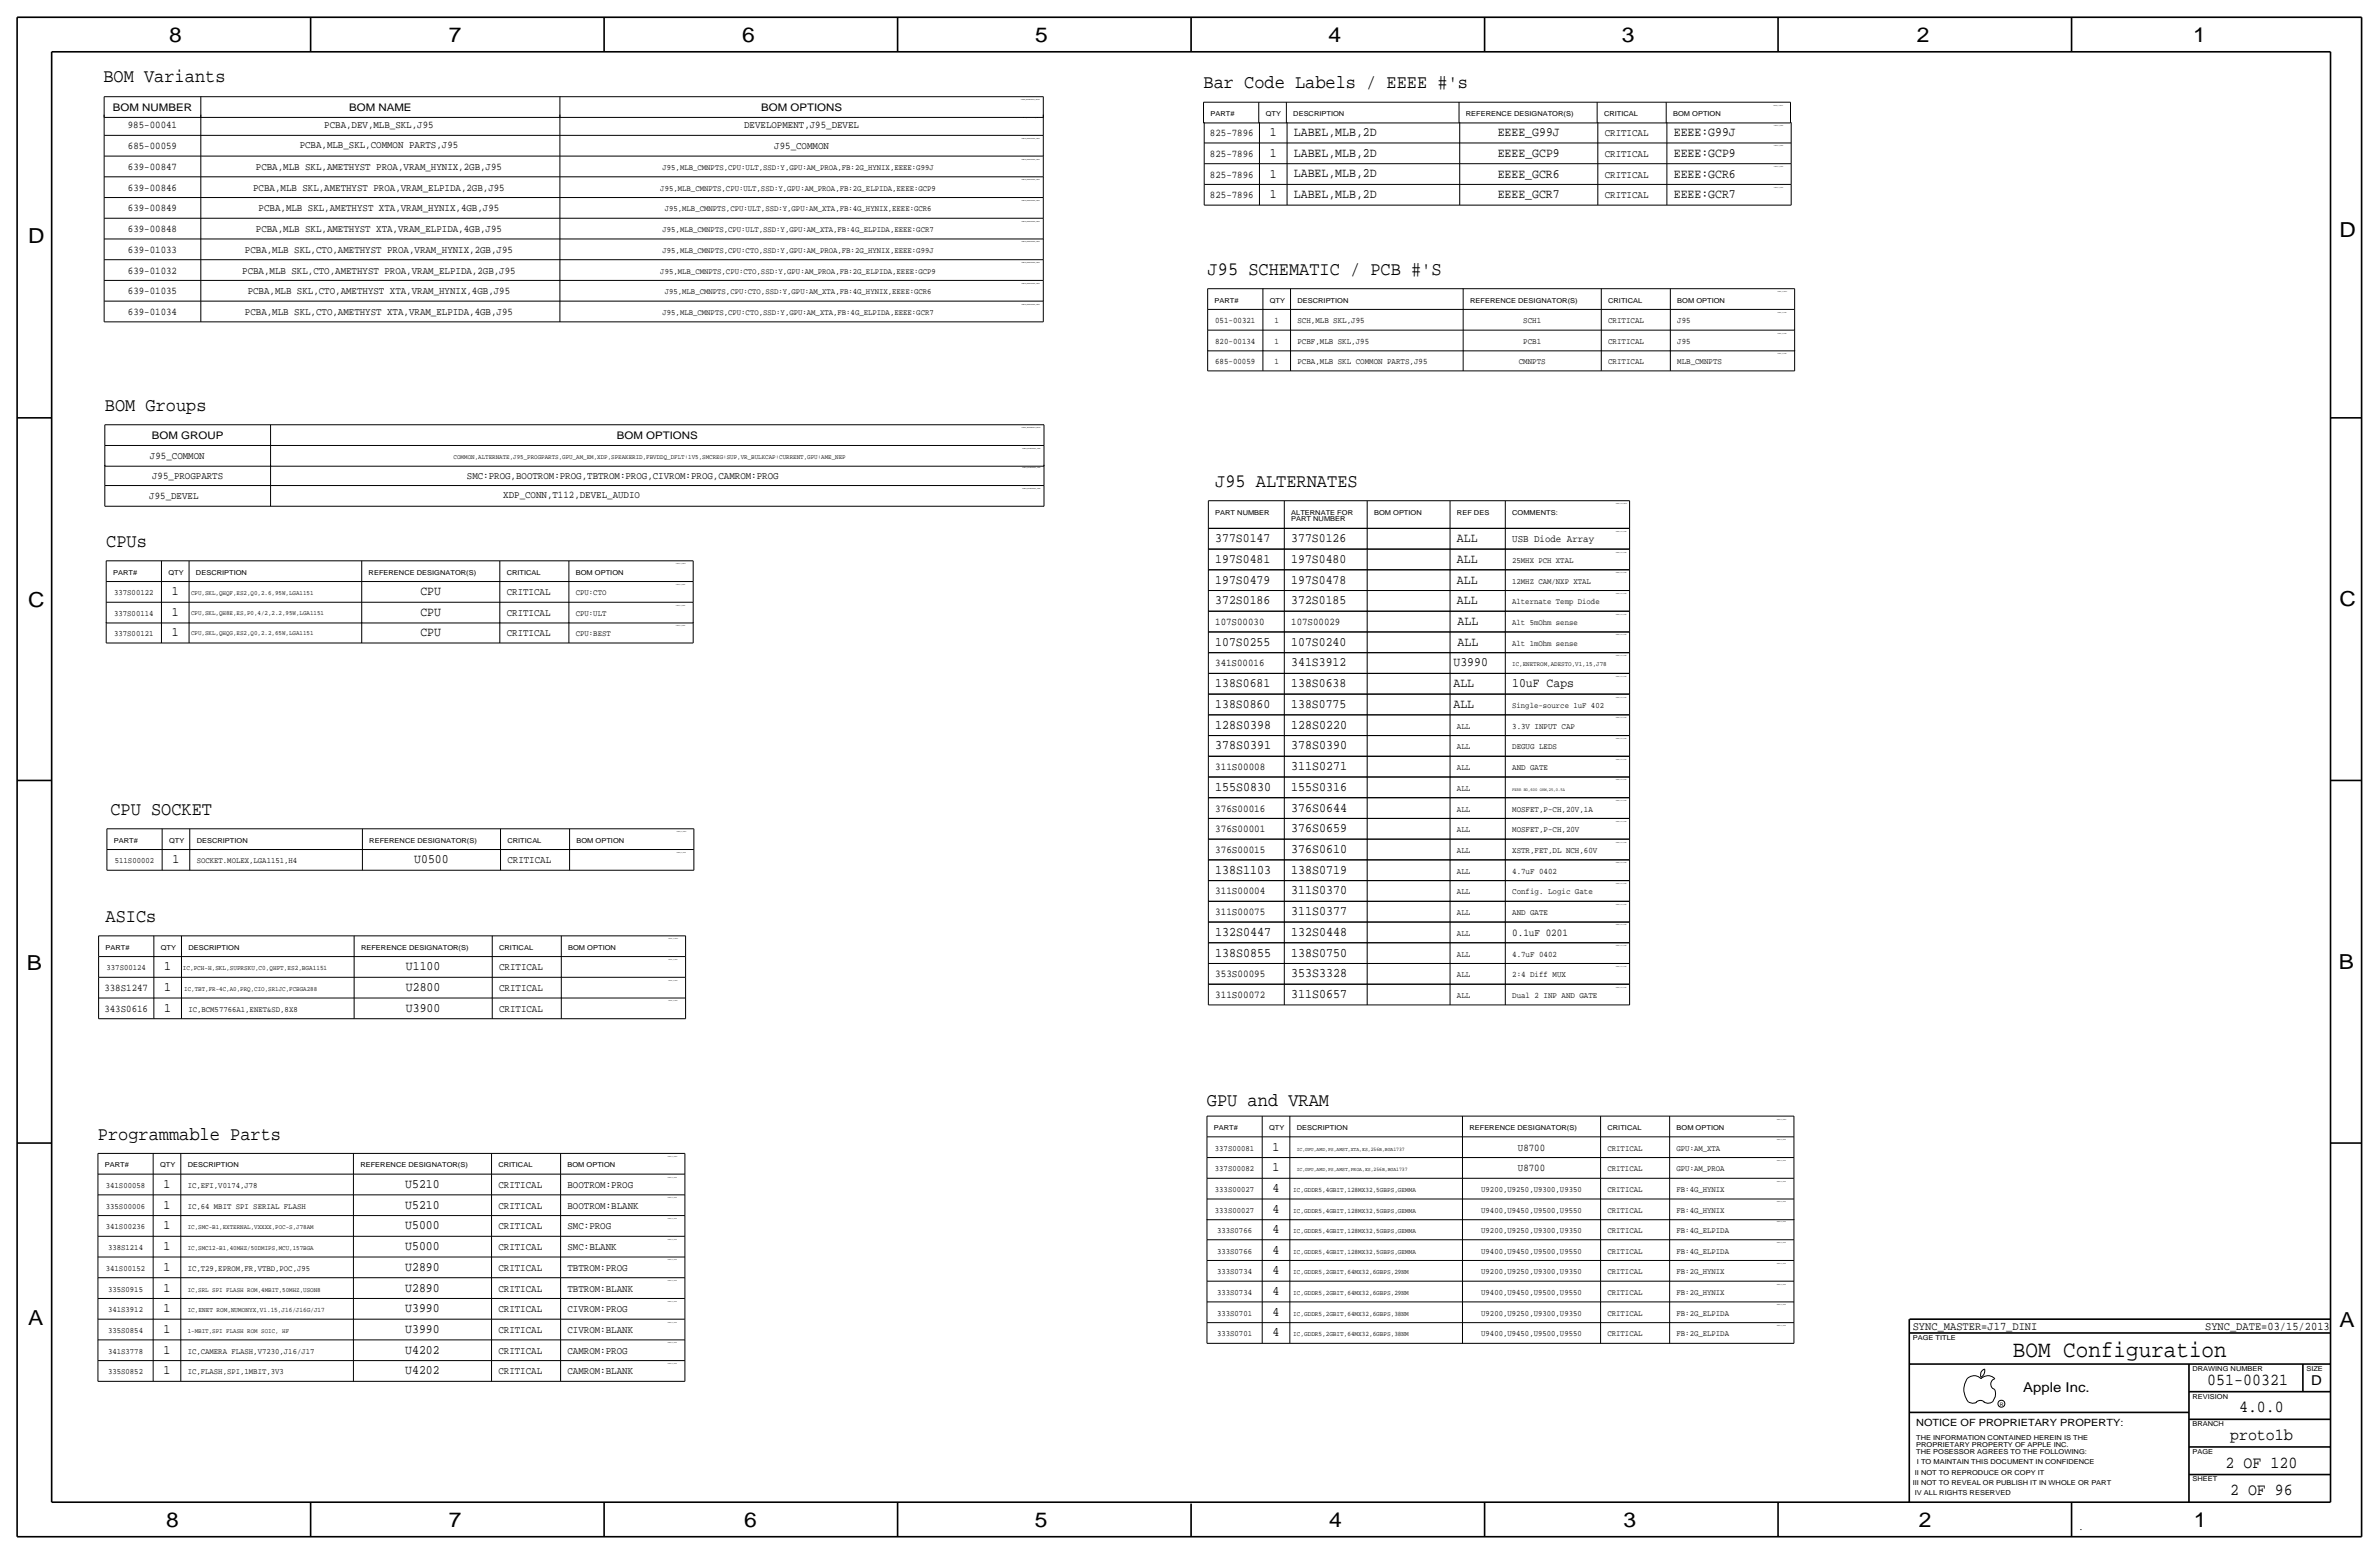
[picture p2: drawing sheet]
<svg xmlns="http://www.w3.org/2000/svg" width="875mm" height="572mm" viewBox="0 0 875 572" stroke-linecap="round" stroke-linejoin="round" font-family="sans-serif">
<defs><g id="words">
<text font-size="8.6" x="740.4" y="499.1">BOM Configuration</text>
<g font-size="7.6">
<text x="62.2" y="15.5">8</text>
<text x="165" y="15.5">7</text>
<text x="273" y="15.5">6</text>
<text x="380.7" y="15.5">5</text>
<text x="488.6" y="15.5">4</text>
<text x="596.6" y="15.5">3</text>
<text x="705.1" y="15.5">2</text>
<text x="806.7" y="15.5">1</text>
<text x="10.4" y="89.4">D</text>
<text x="860.5" y="87.1">D</text>
<text x="10.4" y="223.3">C</text>
<text x="860.5" y="222.8">C</text>
<text x="9.8" y="356.6">B</text>
<text x="860.2" y="356.4">B</text>
<text x="10.4" y="487.4">A</text>
<text x="860.5" y="488.2">A</text>
<text x="61.2" y="561.6">8</text>
<text x="165" y="561.6">7</text>
<text x="273.8" y="561.6">6</text>
<text x="380.7" y="561.6">5</text>
<text x="488.9" y="561.6">4</text>
<text x="597.1" y="561.6">3</text>
<text x="705.8" y="561.6">2</text>
<text x="806.9" y="561.6">1</text>
</g>
<g font-size="7">
<text x="38.1" y="30.2">BOM Variants</text>
<text x="442.7" y="32.5">Bar Code Labels / EEEE #'s</text>
<text x="444.2" y="101.1">J95 SCHEMATIC / PCB #'S</text>
<text x="38.6" y="151.1">BOM Groups</text>
<text x="447" y="179.1">J95 ALTERNATES</text>
<text x="39.1" y="201.2">CPUs</text>
<text x="40.6" y="299.7">CPU SOCKET</text>
<text x="38.8" y="339.1">ASICs</text>
<text x="443.9" y="406.7">GPU and VRAM</text>
<text x="36" y="419.1">Programmable Parts</text>
</g>
<g font-size="6.2">
<text x="811.9" y="509.3">051-00321</text>
<text x="823.6" y="519.4">4.0.0</text>
<text x="820.3" y="529.6">proto1b</text>
<text x="818.6" y="539.7">2 OF 120</text>
<text x="820.3" y="549.9">2 OF 96</text>
</g>
<g font-size="5">
<text x="850.1" y="509.3">D</text>
<text x="744.2" y="511.8">Apple Inc.</text>
</g>
<g font-size="4.8">
<text x="447" y="268">128S0398</text>
<text x="474.9" y="268">128S0220</text>
<text x="447" y="275.6">378S0391</text>
<text x="474.9" y="275.6">378S0390</text>
<text x="474.9" y="283.2">311S0271</text>
<text x="447" y="290.8">155S0830</text>
<text x="474.9" y="290.8">155S0316</text>
<text x="474.9" y="298.5">376S0644</text>
<text x="474.9" y="306.1">376S0659</text>
<text x="474.9" y="313.7">376S0610</text>
<text x="447" y="321.3">138S1103</text>
<text x="474.9" y="321.3">138S0719</text>
<text x="474.9" y="328.9">311S0370</text>
<text x="474.9" y="336.6">311S0377</text>
<text x="447" y="344.2">132S0447</text>
<text x="474.9" y="344.2">132S0448</text>
<text x="447" y="351.8">138S0855</text>
<text x="474.9" y="351.8">138S0750</text>
<text x="474.9" y="359.4">353S3328</text>
<text x="474.9" y="367">311S0657</text>
</g>
<g font-size="4.7">
<text x="467.1" y="50">1</text>
<text x="475.9" y="50">LABEL,MLB,2D</text>
<text x="550.9" y="50">EEEE_G99J</text>
<text x="615.6" y="50">EEEE:G99J</text>
<text x="467.1" y="57.7">1</text>
<text x="475.9" y="57.7">LABEL,MLB,2D</text>
<text x="550.9" y="57.7">EEEE_GCP9</text>
<text x="615.6" y="57.7">EEEE:GCP9</text>
<text x="467.1" y="65.3">1</text>
<text x="475.9" y="65.3">LABEL,MLB,2D</text>
<text x="550.9" y="65.3">EEEE_GCR6</text>
<text x="615.6" y="65.3">EEEE:GCR6</text>
<text x="467.1" y="72.9">1</text>
<text x="475.9" y="72.9">LABEL,MLB,2D</text>
<text x="550.9" y="72.9">EEEE_GCR7</text>
<text x="615.6" y="72.9">EEEE:GCR7</text>
<text x="447" y="199.4">377S0147</text>
<text x="474.9" y="199.4">377S0126</text>
<text x="535.9" y="199.4">ALL</text>
<text x="447" y="207">197S0481</text>
<text x="474.9" y="207">197S0480</text>
<text x="535.9" y="207">ALL</text>
<text x="447" y="214.6">197S0479</text>
<text x="474.9" y="214.6">197S0478</text>
<text x="535.9" y="214.6">ALL</text>
<text x="63.2" y="218.9">1</text>
<text x="154.6" y="218.9">CPU</text>
<text x="63.2" y="226.6">1</text>
<text x="154.6" y="226.6">CPU</text>
<text x="447" y="222.3">372S0186</text>
<text x="474.9" y="222.3">372S0185</text>
<text x="535.9" y="222.3">ALL</text>
<text x="63.2" y="233.9">1</text>
<text x="154.6" y="233.9">CPU</text>
<text x="536.1" y="229.9">ALL</text>
<text x="447" y="237.5">107S0255</text>
<text x="474.9" y="237.5">107S0240</text>
<text x="536.1" y="237.5">ALL</text>
<text x="474.9" y="245.1">341S3912</text>
<text x="534.6" y="245.1">U3990</text>
<text x="447" y="252.7">138S0681</text>
<text x="474.9" y="252.7">138S0638</text>
<text x="534.6" y="252.7">ALL</text>
<text x="556.2" y="252.7">10uF Caps</text>
<text x="447" y="260.4">138S0860</text>
<text x="474.9" y="260.4">138S0775</text>
<text x="534.6" y="260.4">ALL</text>
<text x="63.5" y="317.5">1</text>
<text x="152.4" y="317.5">U0500</text>
<text x="60.4" y="356.9">1</text>
<text x="149.3" y="356.9">U1100</text>
<text x="60.4" y="364.5">1</text>
<text x="149.3" y="364.5">U2800</text>
<text x="60.4" y="372.1">1</text>
<text x="149.3" y="372.1">U3900</text>
<text x="468.1" y="423.2">1</text>
<text x="468.1" y="430.8">1</text>
<text x="60.1" y="436.9">1</text>
<text x="149.1" y="436.9">U5210</text>
<text x="468.1" y="438.4">4</text>
<text x="60.1" y="444.5">1</text>
<text x="149.1" y="444.5">U5210</text>
<text x="468.1" y="446">4</text>
<text x="60.1" y="452.1">1</text>
<text x="149.1" y="452.1">U5000</text>
<text x="468.1" y="453.4">4</text>
<text x="60.2" y="459.7">1</text>
<text x="149.1" y="459.7">U5000</text>
<text x="468.1" y="461">4</text>
<text x="60.1" y="467.4">1</text>
<text x="149.1" y="467.4">U2890</text>
<text x="468.1" y="468.6">4</text>
<text x="60.2" y="475">1</text>
<text x="149.1" y="475">U2890</text>
<text x="468.1" y="476.2">4</text>
<text x="60.1" y="482.6">1</text>
<text x="149.1" y="482.6">U3990</text>
<text x="468.1" y="483.9">4</text>
<text x="60.1" y="490.2">1</text>
<text x="149.1" y="490.2">U3990</text>
<text x="468.1" y="491.5">4</text>
<text x="60.1" y="497.8">1</text>
<text x="149.1" y="497.8">U4202</text>
<text x="60.1" y="505.5">1</text>
<text x="149.1" y="505.5">U4202</text>
</g>
<g font-size="4.3">
<text x="703.5" y="488.9">SYNC_MASTER=J17_DINI</text>
<text x="811.1" y="488.9">SYNC_DATE=03/15/2013</text>
</g>
<g font-size="3.8">
<text x="41.5" y="40.6">BOM NUMBER</text>
<text x="128.4" y="40.6">BOM NAME</text>
<text x="279.9" y="40.6">BOM OPTIONS</text>
<text x="47" y="47.2">985-00041</text>
<text x="119.3" y="47">PCBA,DEV,MLB_SKL,J95</text>
<text x="273.7" y="47.2">DEVELOPMENT,J95_DEVEL</text>
<text x="445" y="50">825-7896</text>
<text x="590.2" y="50">CRITICAL</text>
<text x="47" y="54.9">685-00059</text>
<text x="110.2" y="54.6">PCBA,MLB_SKL,COMMON PARTS,J95</text>
<text x="284.8" y="54.9">J95_COMMON</text>
<text x="445" y="57.7">825-7896</text>
<text x="590.2" y="57.7">CRITICAL</text>
<text x="47" y="62.5">639-00847</text>
<text x="94.1" y="62.5">PCBA,MLB SKL,AMETHYST PROA,VRAM_HYNIX,2GB,J95</text>
<text x="445" y="65.3">825-7896</text>
<text x="590.2" y="65.3">CRITICAL</text>
<text x="47" y="70.1">639-00846</text>
<text x="93.1" y="70.1">PCBA,MLB SKL,AMETHYST PROA,VRAM_ELPIDA,2GB,J95</text>
<text x="47" y="77.7">639-00849</text>
<text x="95.1" y="77.7">PCBA,MLB SKL,AMETHYST XTA,VRAM_HYNIX,4GB,J95</text>
<text x="445" y="72.9">825-7896</text>
<text x="590.2" y="72.9">CRITICAL</text>
<text x="47" y="85.3">639-00848</text>
<text x="94.1" y="85.3">PCBA,MLB SKL,AMETHYST XTA,VRAM_ELPIDA,4GB,J95</text>
<text x="47" y="93">639-01033</text>
<text x="90.1" y="93">PCBA,MLB SKL,CTO,AMETHYST PROA,VRAM_HYNIX,2GB,J95</text>
<text x="47" y="100.6">639-01032</text>
<text x="89.1" y="100.6">PCBA,MLB SKL,CTO,AMETHYST PROA,VRAM_ELPIDA,2GB,J95</text>
<text x="47" y="108.2">639-01035</text>
<text x="91.1" y="108.2">PCBA,MLB SKL,CTO,AMETHYST XTA,VRAM_HYNIX,4GB,J95</text>
<text x="47" y="115.8">639-01034</text>
<text x="90.1" y="115.8">PCBA,MLB SKL,CTO,AMETHYST XTA,VRAM_ELPIDA,4GB,J95</text>
<text x="55.9" y="161.3">BOM GROUP</text>
<text x="226.9" y="161.3">BOM OPTIONS</text>
<text x="55.2" y="168.9">J95_COMMON</text>
<text x="56" y="176">J95_PROGPARTS</text>
<text x="171.7" y="176">SMC:PROG,BOOTROM:PROG,TBTROM:PROG,CIVROM:PROG,CAMROM:PROG</text>
<text x="54.9" y="183.6">J95_DEVEL</text>
<text x="185.1" y="183.1">XDP_CONN,T112,DEVEL_AUDIO</text>
<text x="556.2" y="199.4">USB Diode Array</text>
<text x="186.4" y="218.9">CRITICAL</text>
<text x="186.4" y="226.6">CRITICAL</text>
<text x="186.4" y="233.9">CRITICAL</text>
<text x="447" y="229.9">107S00030</text>
<text x="474.9" y="229.9">107S00029</text>
<text x="447" y="245.1">341S00016</text>
<text x="447" y="283.2">311S00008</text>
<text x="447" y="298.5">376S00016</text>
<text x="447" y="306.1">376S00001</text>
<text x="186.6" y="317.5">CRITICAL</text>
<text x="447" y="313.7">376S00015</text>
<text x="447" y="328.9">311S00004</text>
<text x="447" y="336.6">311S00075</text>
<text x="556.2" y="344.2">0.1uF 0201</text>
<text x="183.6" y="356.9">CRITICAL</text>
<text x="447" y="359.4">353S00095</text>
<text x="38.4" y="364.5">338S1247</text>
<text x="183.6" y="364.5">CRITICAL</text>
<text x="447" y="367">311S00072</text>
<text x="38.4" y="372.1">343S0616</text>
<text x="183.6" y="372.1">CRITICAL</text>
<text x="558.3" y="423.2">U8700</text>
<text x="558.3" y="430.8">U8700</text>
<text x="183.3" y="436.9">CRITICAL</text>
<text x="208.7" y="436.9">BOOTROM:PROG</text>
<text x="183.3" y="444.5">CRITICAL</text>
<text x="208.7" y="444.5">BOOTROM:BLANK</text>
<text x="183.3" y="452.1">CRITICAL</text>
<text x="208.7" y="452.1">SMC:PROG</text>
<text x="183.3" y="459.7">CRITICAL</text>
<text x="208.7" y="459.7">SMC:BLANK</text>
<text x="183.3" y="467.4">CRITICAL</text>
<text x="208.7" y="467.4">TBTROM:PROG</text>
<text x="183.3" y="475">CRITICAL</text>
<text x="208.7" y="475">TBTROM:BLANK</text>
<text x="183.3" y="482.6">CRITICAL</text>
<text x="208.7" y="482.6">CIVROM:PROG</text>
<text x="183.3" y="490.2">CRITICAL</text>
<text x="208.7" y="490.2">CIVROM:BLANK</text>
<text x="183.3" y="497.8">CRITICAL</text>
<text x="208.7" y="497.8">CAMROM:PROG</text>
<text x="183.3" y="505.5">CRITICAL</text>
<text x="208.7" y="505.5">CAMROM:BLANK</text>
</g>
<text font-size="3.7" x="704.8" y="524.5">NOTICE OF PROPRIETARY PROPERTY:</text>
<text font-size="3.5" x="764.5" y="562.6">.</text>
<g font-size="3.1">
<text x="446.9" y="118.9">051-00321</text>
<text x="468.8" y="118.9">1</text>
<text x="477.2" y="118.9">SCH,MLB SKL,J95</text>
<text x="560.3" y="118.9">SCH1</text>
<text x="591.5" y="118.9">CRITICAL</text>
<text x="616.9" y="118.9">J95</text>
<text x="446.9" y="126.5">820-00134</text>
<text x="468.8" y="126.5">1</text>
<text x="477.2" y="126.5">PCBF,MLB SKL,J95</text>
<text x="560.3" y="126.5">PCB1</text>
<text x="591.5" y="126.5">CRITICAL</text>
<text x="616.9" y="126.5">J95</text>
<text x="446.9" y="133.9">685-00059</text>
<text x="468.8" y="133.9">1</text>
<text x="477.2" y="133.9">PCBA,MLB SKL COMMON PARTS,J95</text>
<text x="558.6" y="133.9">CMNPTS</text>
<text x="591.5" y="133.9">CRITICAL</text>
<text x="616.9" y="133.9">MLB_CMNPTS</text>
<text x="535.9" y="268">ALL</text>
<text x="556.2" y="268">3.3V INPUT CAP</text>
<text x="535.9" y="275.6">ALL</text>
<text x="556.2" y="275.6">DEGUG LEDS</text>
<text x="535.9" y="283.2">ALL</text>
<text x="556.2" y="283.2">AND GATE</text>
<text x="535.9" y="290.8">ALL</text>
<text x="535.9" y="298.5">ALL</text>
<text x="556.2" y="298.5">MOSFET,P-CH,20V,1A</text>
<text x="535.9" y="306.1">ALL</text>
<text x="556.2" y="306.1">MOSFET,P-CH,20V</text>
<text x="535.9" y="313.7">ALL</text>
<text x="556.2" y="313.7">XSTR,FET,DL NCH,60V</text>
<text x="535.9" y="321.3">ALL</text>
<text x="556.2" y="321.3">4.7uF 0402</text>
<text x="535.9" y="328.9">ALL</text>
<text x="556.2" y="328.9">Config. Logic Gate</text>
<text x="535.9" y="336.6">ALL</text>
<text x="556.2" y="336.6">AND GATE</text>
<text x="535.9" y="344.2">ALL</text>
<text x="535.9" y="351.8">ALL</text>
<text x="556.2" y="351.8">4.7uF 0402</text>
<text x="535.9" y="359.4">ALL</text>
<text x="556.2" y="359.4">2:4 Diff MUX</text>
<text x="535.9" y="367">ALL</text>
<text x="556.2" y="367">Dual 2 INP AND GATE</text>
</g>
<g font-size="3">
<text x="243.7" y="62.5">J95,MLB_CMNPTS,CPU:ULT,SSD:Y,GPU:AM_PROA,FB:2G_HYNIX,EEEE:G99J</text>
<text x="242.9" y="70.1">J95,MLB_CMNPTS,CPU:ULT,SSD:Y,GPU:AM_PROA,FB:2G_ELPIDA,EEEE:GCP9</text>
<text x="244.5" y="77.7">J95,MLB_CMNPTS,CPU:ULT,SSD:Y,GPU:AM_XTA,FB:4G_HYNIX,EEEE:GCR6</text>
<text x="243.7" y="85.3">J95,MLB_CMNPTS,CPU:ULT,SSD:Y,GPU:AM_XTA,FB:4G_ELPIDA,EEEE:GCR7</text>
<text x="243.7" y="93">J95,MLB_CMNPTS,CPU:CTO,SSD:Y,GPU:AM_PROA,FB:2G_HYNIX,EEEE:G99J</text>
<text x="242.9" y="100.6">J95,MLB_CMNPTS,CPU:CTO,SSD:Y,GPU:AM_PROA,FB:2G_ELPIDA,EEEE:GCP9</text>
<text x="244.5" y="108.2">J95,MLB_CMNPTS,CPU:CTO,SSD:Y,GPU:AM_XTA,FB:4G_HYNIX,EEEE:GCR6</text>
<text x="243.7" y="115.8">J95,MLB_CMNPTS,CPU:CTO,SSD:Y,GPU:AM_XTA,FB:4G_ELPIDA,EEEE:GCR7</text>
<text x="556.2" y="207">25MHX PCH XTAL</text>
<text x="556.2" y="214.6">12MHZ CAM/NXP XTAL</text>
<text x="42" y="218.9">337S00122</text>
<text x="211.8" y="218.9">CPU:CTO</text>
<text x="42" y="226.6">337S00114</text>
<text x="211.8" y="226.6">CPU:ULT</text>
<text x="556.2" y="222.3">Alternate Temp Diode</text>
<text x="42" y="233.9">337S00121</text>
<text x="211.8" y="233.9">CPU:BEST</text>
<text x="556.2" y="229.9">Alt 5mOhm sense</text>
<text x="556.2" y="237.5">Alt 1mOhm sense</text>
<text x="556.2" y="260.4">Single-source 1uF 402</text>
<text x="42.2" y="317.5">511S00002</text>
<text x="72.3" y="317.5">SOCKET.MOLEX,LGA1151,H4</text>
<text x="39.2" y="356.9">337S00124</text>
<text x="69.3" y="372.1">IC,BCM57766A1,ENET&amp;SD,8X8</text>
<text x="446.9" y="423.2">337S00081</text>
<text x="591.3" y="423.2">CRITICAL</text>
<text x="616.7" y="423.2">GPU:AM_XTA</text>
<text x="446.9" y="430.8">337S00082</text>
<text x="591.3" y="430.8">CRITICAL</text>
<text x="616.7" y="430.8">GPU:AM_PROA</text>
<text x="38.9" y="436.9">341S00058</text>
<text x="69" y="436.9">IC,EFI,V0174,J78</text>
<text x="446.9" y="438.4">333S00027</text>
<text x="544.8" y="438.4">U9200,U9250,U9300,U9350</text>
<text x="591.3" y="438.4">CRITICAL</text>
<text x="616.7" y="438.4">FB:4G_HYNIX</text>
<text x="38.9" y="444.5">335S00006</text>
<text x="69" y="444.5">IC,64 MBIT SPI SERIAL FLASH</text>
<text x="446.9" y="446">333S00027</text>
<text x="544.8" y="446">U9400,U9450,U9500,U9550</text>
<text x="591.3" y="446">CRITICAL</text>
<text x="616.7" y="446">FB:4G_HYNIX</text>
<text x="38.9" y="452.1">341S00236</text>
<text x="447.7" y="453.4">333S0766</text>
<text x="544.8" y="453.4">U9200,U9250,U9300,U9350</text>
<text x="591.3" y="453.4">CRITICAL</text>
<text x="616.7" y="453.4">FB:4G_ELPIDA</text>
<text x="39.7" y="459.7">338S1214</text>
<text x="447.7" y="461">333S0766</text>
<text x="544.8" y="461">U9400,U9450,U9500,U9550</text>
<text x="591.3" y="461">CRITICAL</text>
<text x="616.7" y="461">FB:4G_ELPIDA</text>
<text x="38.9" y="467.4">341S00152</text>
<text x="69" y="467.4">IC,T29,EPROM,FR,VTBD,POC,J95</text>
<text x="447.7" y="468.6">333S0734</text>
<text x="544.8" y="468.6">U9200,U9250,U9300,U9350</text>
<text x="591.3" y="468.6">CRITICAL</text>
<text x="616.7" y="468.6">FB:2G_HYNIX</text>
<text x="39.7" y="475">335S0915</text>
<text x="447.7" y="476.2">333S0734</text>
<text x="544.8" y="476.2">U9400,U9450,U9500,U9550</text>
<text x="591.3" y="476.2">CRITICAL</text>
<text x="616.7" y="476.2">FB:2G_HYNIX</text>
<text x="39.7" y="482.6">341S3912</text>
<text x="447.7" y="483.9">333S0701</text>
<text x="544.8" y="483.9">U9200,U9250,U9300,U9350</text>
<text x="591.3" y="483.9">CRITICAL</text>
<text x="616.7" y="483.9">FB:2G_ELPIDA</text>
<text x="39.7" y="490.2">335S0854</text>
<text x="447.7" y="491.5">333S0701</text>
<text x="544.8" y="491.5">U9400,U9450,U9500,U9550</text>
<text x="591.3" y="491.5">CRITICAL</text>
<text x="616.7" y="491.5">FB:2G_ELPIDA</text>
<text x="39.7" y="497.8">341S3778</text>
<text x="69" y="497.8">IC,CAMERA FLASH,V7230,J16/J17</text>
<text x="39.7" y="505.5">335S0852</text>
<text x="69" y="505.5">IC,FLASH,SPI,1MBIT,3V3</text>
</g>
<g font-size="2.5">
<text x="445.2" y="42.7">PART#</text>
<text x="465.5" y="42.7">QTY</text>
<text x="475.7" y="42.7">DESCRIPTION</text>
<text x="539.2" y="42.7">REFERENCE DESIGNATOR(S)</text>
<text x="590" y="42.7">CRITICAL</text>
<text x="615.4" y="42.7">BOM OPTION</text>
<text x="446.7" y="111.3">PART#</text>
<text x="467.1" y="111.3">QTY</text>
<text x="477.2" y="111.3">DESCRIPTION</text>
<text x="540.7" y="111.3">REFERENCE DESIGNATOR(S)</text>
<text x="591.5" y="111.3">CRITICAL</text>
<text x="616.9" y="111.3">BOM OPTION</text>
<text x="447" y="189.2">PART NUMBER</text>
<text x="474.9" y="189.2">ALTERNATE FOR</text>
<text x="474.9" y="191.8">PART NUMBER</text>
<text x="505.4" y="189.2">BOM OPTION</text>
<text x="535.9" y="189.2">REF DES</text>
<text x="556.2" y="189.2">COMMENTS:</text>
<text x="41.6" y="211.3">PART#</text>
<text x="61.9" y="211.3">QTY</text>
<text x="72.1" y="211.3">DESCRIPTION</text>
<text x="135.6" y="211.3">REFERENCE DESIGNATOR(S)</text>
<text x="186.4" y="211.3">CRITICAL</text>
<text x="211.8" y="211.3">BOM OPTION</text>
<text x="41.9" y="309.9">PART#</text>
<text x="62.2" y="309.9">QTY</text>
<text x="72.3" y="309.9">DESCRIPTION</text>
<text x="135.8" y="309.9">REFERENCE DESIGNATOR(S)</text>
<text x="186.6" y="309.9">CRITICAL</text>
<text x="212" y="309.9">BOM OPTION</text>
<text x="38.8" y="349.2">PART#</text>
<text x="59.1" y="349.2">QTY</text>
<text x="69.3" y="349.2">DESCRIPTION</text>
<text x="132.8" y="349.2">REFERENCE DESIGNATOR(S)</text>
<text x="183.6" y="349.2">CRITICAL</text>
<text x="209" y="349.2">BOM OPTION</text>
<text x="67.3" y="356.6">IC,PCH-H,SKL,SUPRSKU,C0,QHPT,ES2,BGA1151</text>
<text x="446.5" y="415.5">PART#</text>
<text x="466.8" y="415.5">QTY</text>
<text x="477" y="415.5">DESCRIPTION</text>
<text x="540.5" y="415.5">REFERENCE DESIGNATOR(S)</text>
<text x="591.3" y="415.5">CRITICAL</text>
<text x="616.7" y="415.5">BOM OPTION</text>
<text x="38.6" y="429.3">PART#</text>
<text x="58.9" y="429.3">QTY</text>
<text x="69" y="429.3">DESCRIPTION</text>
<text x="132.5" y="429.3">REFERENCE DESIGNATOR(S)</text>
<text x="183.3" y="429.3">CRITICAL</text>
<text x="208.7" y="429.3">BOM OPTION</text>
<text x="475.7" y="438.4">IC,GDDR5,4GBIT,128MX32,5GBPS,GEMMA</text>
<text x="475.7" y="446">IC,GDDR5,4GBIT,128MX32,5GBPS,GEMMA</text>
<text x="475.7" y="453.4">IC,GDDR5,4GBIT,128MX32,5GBPS,GEMMA</text>
<text x="475.7" y="461">IC,GDDR5,4GBIT,128MX32,5GBPS,GEMMA</text>
<text x="475.7" y="468.6">IC,GDDR5,2GBIT,64MX32,6GBPS,29NM</text>
<text x="475.7" y="476.2">IC,GDDR5,2GBIT,64MX32,6GBPS,29NM</text>
<text x="69" y="482.6">IC,ENET ROM,NUMONYX,V1.15,J16/J16G/J17</text>
<text x="475.7" y="483.9">IC,GDDR5,2GBIT,64MX32,6GBPS,38NM</text>
<text x="475.7" y="491.5">IC,GDDR5,2GBIT,64MX32,6GBPS,38NM</text>
<text x="703.5" y="492.8">PAGE TITLE</text>
<text x="806.4" y="504.2">DRAWING NUMBER</text>
<text x="848.3" y="504.2">SIZE</text>
<text x="806.4" y="514.4">REVISION</text>
<text x="806.4" y="524.5">BRANCH</text>
<text x="704.8" y="532.1">PROPRIETARY PROPERTY OF APPLE INC.</text>
<text x="704.8" y="529.6">THE INFORMATION CONTAINED HEREIN IS THE</text>
<text x="704.8" y="534.7">THE POSESSOR AGREES TO THE FOLLOWING:</text>
<text x="705.1" y="538.5">I TO MAINTAIN THIS DOCUMENT IN CONFIDENCE</text>
<text x="806.4" y="534.7">PAGE</text>
<text x="704.3" y="542.3">II NOT TO REPRODUCE OR COPY IT</text>
<text x="806.4" y="544.8">SHEET</text>
<text x="703.5" y="546.1">III NOT TO REVEAL OR PUBLISH IT IN WHOLE OR PART</text>
<text x="704.3" y="549.9">IV ALL RIGHTS RESERVED</text>
</g>
<g font-size="2.4">
<text x="166.9" y="168.7">COMMON,ALTERNATE,J95_PROGPARTS,GPU_AM_EM,XDP,SPEAKERID,FBVDDQ_DFLT:1V5,SMCREG:SUP,VR_BULKCAP:CURRENT,GPU:AME_NEP</text>
<text x="70.3" y="218.7">CPU,SKL,QHQF,ES2,Q0,2.6,95W,LGA1151</text>
<text x="70.3" y="226.3">CPU,SKL,QH8E,ES,P0,4/2,2.2,95W,LGA1151</text>
<text x="70.3" y="233.7">CPU,SKL,QHQG,ES2,Q0,2.2,65W,LGA1151</text>
<text x="556.2" y="245.1">IC,ENETROM,ADESTO,V1,15,J78</text>
<text x="67.8" y="364.5">IC,TBT,FR-4C,A0,PRQ,CIO,SR1JC,FCBGA288</text>
<text x="69" y="452.1">IC,SMC-B1,EXTERNAL,VXXXX,POC-S,J78AM</text>
<text x="69" y="459.7">IC,SMC12-B1,40MHZ/50DMIPS,MCU,157BGA</text>
<text x="69" y="475">IC,SRL SPI FLASH ROM,4MBIT,50MHZ,USON8</text>
<text x="69" y="490.2">1-MBIT,SPI FLASH ROM SOIC, HF</text>
</g>
<g font-size="2">
<text x="477" y="423.2">IC,GPU,AMD,PS,AMST,XTA,ES,256B,BGA1737</text>
<text x="477" y="430.8">IC,GPU,AMD,PS,AMST,PROA,ES,256B,BGA1737</text>
</g>
<text font-size="1.8" x="735.5" y="516.9">R</text>
<text font-size="1.6" x="556.2" y="290.8">FERR BD,600 OHM,25,0.5A</text>
<g font-size=".5">
<text x="375.5" y="36.8">TABLE_BOMGROUP_HEAD</text>
<text x="375.7" y="43.4">TABLE_BOMGROUP_ITEM</text>
<text x="375.7" y="51.1">TABLE_BOMGROUP_ITEM</text>
<text x="375.7" y="58.7">TABLE_BOMGROUP_ITEM</text>
<text x="375.7" y="66.3">TABLE_BOMGROUP_ITEM</text>
<text x="375.7" y="73.9">TABLE_BOMGROUP_ITEM</text>
<text x="375.7" y="81.5">TABLE_BOMGROUP_ITEM</text>
<text x="375.7" y="89.2">TABLE_BOMGROUP_ITEM</text>
<text x="375.7" y="96.8">TABLE_BOMGROUP_ITEM</text>
<text x="375.7" y="104.4">TABLE_BOMGROUP_ITEM</text>
<text x="375.7" y="112">TABLE_BOMGROUP_ITEM</text>
<text x="375.8" y="157.5">TABLE_BOMGROUP_HEAD</text>
<text x="376" y="165.1">TABLE_BOMGROUP_ITEM</text>
<text x="376" y="172.2">TABLE_BOMGROUP_ITEM</text>
<text x="376" y="179.8">TABLE_BOMGROUP_ITEM</text>
</g>
<g font-size=".4">
<text x="652.2" y="38.9">TABLE_5_HEAD</text>
<text x="652.5" y="46.2">TABLE_5_ITEM</text>
<text x="652.5" y="53.8">TABLE_5_ITEM</text>
<text x="652.5" y="61.5">TABLE_5_ITEM</text>
<text x="652.5" y="69.1">TABLE_5_ITEM</text>
<text x="653.7" y="107.4">TABLE_5_HEAD</text>
<text x="653.7" y="115.1">TABLE_5_ITEM</text>
<text x="653.7" y="122.7">TABLE_5_ITEM</text>
<text x="653.7" y="130">TABLE_5_ITEM</text>
<text x="594.3" y="185.4">TABLE_ALT_HEAD</text>
<text x="594.3" y="195.6">TABLE_ALT_ITEM</text>
<text x="594.3" y="203.2">TABLE_ALT_ITEM</text>
<text x="248.6" y="207.5">TABLE_5_HEAD</text>
<text x="248.6" y="215.1">TABLE_5_ITEM</text>
<text x="594.3" y="210.8">TABLE_ALT_ITEM</text>
<text x="594.3" y="218.4">TABLE_ALT_ITEM</text>
<text x="248.6" y="222.8">TABLE_5_ITEM</text>
<text x="594.3" y="226.1">TABLE_ALT_ITEM</text>
<text x="248.6" y="230.1">TABLE_5_ITEM</text>
<text x="594.3" y="233.7">TABLE_ALT_ITEM</text>
<text x="594.3" y="241.3">TABLE_ALT_ITEM</text>
<text x="594.3" y="248.9">TABLE_ALT_ITEM</text>
<text x="594.3" y="256.5">TABLE_ALT_ITEM</text>
<text x="594.3" y="264.2">TABLE_ALT_ITEM</text>
<text x="594.3" y="271.8">TABLE_ALT_ITEM</text>
<text x="594.3" y="279.4">TABLE_ALT_ITEM</text>
<text x="594.3" y="287">TABLE_ALT_ITEM</text>
<text x="594.3" y="294.6">TABLE_ALT_ITEM</text>
<text x="594.3" y="302.3">TABLE_ALT_ITEM</text>
<text x="248.9" y="306.1">TABLE_5_HEAD</text>
<text x="594.3" y="309.9">TABLE_ALT_ITEM</text>
<text x="248.9" y="313.7">TABLE_5_ITEM</text>
<text x="594.3" y="317.5">TABLE_ALT_ITEM</text>
<text x="594.3" y="325.1">TABLE_ALT_ITEM</text>
<text x="594.3" y="332.7">TABLE_ALT_ITEM</text>
<text x="594.3" y="340.4">TABLE_ALT_ITEM</text>
<text x="245.8" y="345.4">TABLE_5_HEAD</text>
<text x="594.3" y="348">TABLE_ALT_ITEM</text>
<text x="245.8" y="353.1">TABLE_5_ITEM</text>
<text x="594.3" y="355.6">TABLE_ALT_ITEM</text>
<text x="245.8" y="360.7">TABLE_5_ITEM</text>
<text x="594.3" y="363.2">TABLE_ALT_ITEM</text>
<text x="245.8" y="368.3">TABLE_5_ITEM</text>
<text x="653.5" y="411.7">TABLE_5_HEAD</text>
<text x="653.5" y="419.4">TABLE_5_ITEM</text>
<text x="245.6" y="425.5">TABLE_5_HEAD</text>
<text x="653.5" y="427">TABLE_5_ITEM</text>
<text x="245.6" y="433.1">TABLE_5_ITEM</text>
<text x="653.5" y="434.6">TABLE_5_ITEM</text>
<text x="245.6" y="440.7">TABLE_5_ITEM</text>
<text x="653.5" y="442.2">TABLE_5_ITEM</text>
<text x="245.6" y="448.3">TABLE_5_ITEM</text>
<text x="653.5" y="449.6">TABLE_5_ITEM</text>
<text x="245.6" y="455.9">TABLE_5_ITEM</text>
<text x="653.5" y="457.2">TABLE_5_ITEM</text>
<text x="245.6" y="463.6">TABLE_5_ITEM</text>
<text x="653.5" y="464.8">TABLE_5_ITEM</text>
<text x="245.6" y="471.2">TABLE_5_ITEM</text>
<text x="653.5" y="472.4">TABLE_5_ITEM</text>
<text x="245.6" y="478.8">TABLE_5_ITEM</text>
<text x="653.5" y="480.1">TABLE_5_ITEM</text>
<text x="245.6" y="486.4">TABLE_5_ITEM</text>
<text x="653.5" y="487.7">TABLE_5_ITEM</text>
<text x="245.6" y="494">TABLE_5_ITEM</text>
<text x="245.6" y="501.6">TABLE_5_ITEM</text>
</g>
</g></defs>
<g fill="none" stroke="#000" stroke-width=".6" stroke-linecap="butt">
<path d="M6.3 6.4v558.7zM6.3 6.4h862.3zM19 19.1h838.2zM19 19.1v533.4zM114.2 6.4v12.7zM222.2 6.4v12.7zM330.1 6.4v12.7zM438.1 6.4v12.7zM546 6.4v12.7zM654 6.4v12.7zM761.9 6.4v12.7zM857.2 19.1v533.4z"/>
<path d="M868.6 6.4v558.7zM6.3 153.7h12.7zM857.2 153.7h11.4zM6.3 287h12.7zM857.2 287h11.4zM6.3 420.4h12.7zM857.2 420.4h11.4zM702.3 490.2h154.9zM702.3 485.1v5.1zM702.3 490.2v62.3zM702.4 485.1h154.8zM702.3 501.6h154.9z"/>
<path d="M702.3 519.4h102.8zM805.1 501.6v50.8zM805.1 511.8h52.1zM847 501.6v10.2zM805.1 522h52.1zM805.1 532.1h52.1zM19 552.5h838.2zM114.2 552.4v12.7zM222.2 552.5v12.7zM330.1 552.5v12.7zM438.1 553v12.1zM546 552.5v12.7z"/>
<path d="M654 552.5v12.7zM761.9 552.5v12.7zM805.1 542.3h52.1zM6.3 565.1h862.3z"/>
</g>
<g fill="none" stroke="#000" stroke-width=".37">
<path d="M38.3 35.6v7.6zM38.3 35.6h345.4zM73.9 35.6v7.6zM205.9 35.6v7.6zM383.7 35.6v7.6zM442.7 37.6v7.6zM442.7 37.6h215.9zM463 37.6v7.6zM473.2 37.6v7.6zM536.7 37.6v7.6zM587.5 37.6v7.6zM612.9 37.6v7.6z"/>
<path d="M658.6 37.6v7.6zM38.3 49.8h345.4zM38.3 57.4h345.4zM38.3 42.2v7.6zM38.3 43.2h345.4zM38.3 49.8v7.6zM38.3 57.4v7.6zM73.9 42.2v7.6zM73.9 49.8v7.6zM73.9 57.4v7.6zM205.9 42.2v7.6zM205.9 49.8v7.6z"/>
<path d="M205.9 57.4v7.6zM383.7 42.2v7.6zM383.7 49.8v7.6zM383.7 57.4v7.6zM442.7 45.2h215.9zM442.9 45v7.6zM442.9 52.6h215.9zM442.9 52.6v7.6zM463.2 45v7.6zM463.2 52.6v7.6zM473.4 45v7.6zM473.4 52.6v7.6z"/>
<path d="M536.9 45v7.6zM536.9 52.6v7.6zM587.7 45v7.6zM587.7 52.6v7.6zM613.1 45v7.6zM613.1 52.6v7.6zM658.8 45v7.6zM658.8 52.6v7.6zM38.3 72.6h345.4zM38.3 65h345.4zM38.3 72.6v7.7zM38.3 65v7.6z"/>
<path d="M73.9 72.6v7.7zM73.9 65v7.6zM205.9 72.6v7.7zM205.9 65v7.6zM383.7 72.6v7.7zM383.7 65v7.6zM442.9 60.2h215.9zM442.9 60.2v7.6zM442.9 67.8h215.9zM442.9 67.8v7.6zM442.9 75.4h215.9zM463.2 60.2v7.6z"/>
<path d="M463.2 67.8v7.6zM473.4 60.2v7.6zM473.4 67.8v7.6zM536.9 60.2v7.6zM536.9 67.8v7.6zM587.7 60.2v7.6zM587.7 67.8v7.6zM613.1 60.2v7.6zM613.1 67.8v7.6zM658.8 60.2v7.6zM658.8 67.8v7.6zM38.3 80.3h345.4z"/>
<path d="M38.3 95.5h345.4zM38.3 87.9h345.4zM38.3 87.9v7.6zM38.3 80.3v7.6zM38.3 95.5v7.6zM73.9 87.9v7.6zM73.9 80.3v7.6zM73.9 95.5v7.6zM205.9 87.9v7.6zM205.9 80.3v7.6zM205.9 95.5v7.6zM383.7 87.9v7.6z"/>
<path d="M383.7 80.3v7.6zM383.7 95.5v7.6zM38.3 103.1h345.4zM38.3 110.7h345.4zM38.3 118.4h345.4zM38.3 103.1v7.6zM38.3 110.7v7.7zM73.9 103.1v7.6zM73.9 110.7v7.7zM205.9 103.1v7.6zM205.9 110.7v7.7zM383.7 103.1v7.6z"/>
<path d="M383.7 110.7v7.7zM444.2 113.8v7.6zM444.2 106.2v7.6zM444.2 113.8h215.9zM444.2 106.2h215.9zM464.5 113.8v7.6zM464.5 106.2v7.6zM474.7 113.8v7.6zM474.7 106.2v7.6zM538.2 113.8v7.6zM538.2 106.2v7.6zM589 113.8v7.6z"/>
<path d="M589 106.2v7.6zM614.4 113.8v7.6zM614.4 106.2v7.6zM660.1 113.8v7.6zM660.1 106.2v7.6zM444.2 128.8v7.6zM444.2 136.4h215.9zM444.2 121.4v7.6zM444.2 129h215.9zM444.2 121.4h215.9zM464.5 128.8v7.6zM464.5 121.4v7.6z"/>
<path d="M474.7 128.8v7.6zM474.7 121.4v7.6zM538.2 128.8v7.6zM538.2 121.4v7.6zM589 128.8v7.6zM589 121.4v7.6zM614.4 128.8v7.6zM614.4 121.4v7.6zM660.1 128.8v7.6zM660.1 121.4v7.6zM38.6 156.2h345.4zM38.6 156.2v7.6z"/>
<path d="M99.5 156.2v7.6zM384 156.2v7.6zM38.6 178.6v7.6zM38.6 170.9v7.7zM38.6 178.6h345.4zM38.6 163.8v7.7zM38.6 171.5h345.4zM38.6 163.8h345.4zM99.5 178.6v7.6zM99.5 170.9v7.7zM99.5 163.8v7.7zM384 178.6v7.6z"/>
<path d="M384 170.9v7.7zM384 163.8v7.7zM38.6 186.2h345.4zM444.4 194.3v7.6zM444.4 184.2v10.1zM444.4 194.3h155zM444.4 184.2h155zM472.4 194.3v7.6zM472.4 184.2v10.1zM502.9 194.3v7.6zM502.9 184.2v10.1zM533.3 194.3v7.6z"/>
<path d="M533.3 184.2v10.1zM553.7 194.3v7.6zM553.7 184.2v10.1zM599.4 194.3v7.6zM599.4 184.2v10.1zM39.1 213.9v7.6zM39.1 206.2v7.7zM39.1 213.9h215.9zM39.1 206.2h215.9zM59.4 213.9v7.6zM59.4 206.2v7.7zM69.5 213.9v7.6z"/>
<path d="M69.5 206.2v7.7zM133 213.9v7.6zM133 206.2v7.7zM183.8 213.9v7.6zM183.8 206.2v7.7zM209.2 213.9v7.6zM209.2 206.2v7.7zM255 213.9v7.6zM255 206.2v7.7zM444.4 209.6v7.6zM444.4 201.9v7.7zM444.4 217.2v7.6z"/>
<path d="M444.4 209.6h155zM444.4 217.2h155zM444.4 201.9h155zM472.4 209.6v7.6zM472.4 201.9v7.7zM472.4 217.2v7.6zM502.9 209.6v7.6zM502.9 201.9v7.7zM502.9 217.2v7.6zM533.3 209.6v7.6zM533.3 201.9v7.7zM533.3 217.2v7.6z"/>
<path d="M553.7 209.6v7.6zM553.7 201.9v7.7zM553.7 217.2v7.6zM599.4 209.6v7.6zM599.4 201.9v7.7zM599.4 217.2v7.6zM39.1 221.5h215.9zM39.1 221.5v7.6zM39.1 229.1h215.9zM39.1 228.9v7.6zM39.1 236.5h215.9zM59.4 221.5v7.6z"/>
<path d="M59.4 228.9v7.6zM69.5 221.5v7.6zM69.5 228.9v7.6zM133 221.5v7.6zM133 228.9v7.6zM183.8 221.5v7.6zM183.8 228.9v7.6zM209.2 221.5v7.6zM209.2 228.9v7.6zM255 221.5v7.6zM255 228.9v7.6zM444.4 232.4v7.6z"/>
<path d="M444.4 224.8v7.6zM444.4 232.4h155zM444.4 224.8h155zM472.4 232.4v7.6zM472.4 224.8v7.6zM502.9 232.4v7.6zM502.9 224.8v7.6zM533.3 232.4v7.6zM533.3 224.8v7.6zM553.7 232.4v7.6zM553.7 224.8v7.6zM599.4 232.4v7.6z"/>
<path d="M599.4 224.8v7.6zM444.4 240v7.7zM444.4 247.7v7.6zM444.4 255.3v7.6zM444.4 240h155zM444.4 247.7h155zM444.4 255.3h155zM472.4 240v7.7zM472.4 247.7v7.6zM472.4 255.3v7.6zM502.9 240v7.7zM502.9 247.7v7.6z"/>
<path d="M502.9 255.3v7.6zM533.3 240v7.7zM533.3 247.7v7.6zM533.3 255.3v7.6zM553.7 240v7.7zM553.7 247.7v7.6zM553.7 255.3v7.6zM599.4 240v7.7zM599.4 247.7v7.6zM599.4 255.3v7.6zM444.4 270.5v7.6zM444.4 278.1v7.7z"/>
<path d="M444.4 262.9v7.6zM444.4 270.5h155zM444.4 278.1h155zM444.4 262.9h155zM472.4 270.5v7.6zM472.4 278.1v7.7zM472.4 262.9v7.6zM502.9 270.5v7.6zM502.9 278.1v7.7zM502.9 262.9v7.6zM533.3 270.5v7.6zM533.3 278.1v7.7z"/>
<path d="M533.3 262.9v7.6zM553.7 270.5v7.6zM553.7 278.1v7.7zM553.7 262.9v7.6zM599.4 270.5v7.6zM599.4 278.1v7.7zM599.4 262.9v7.6zM444.4 293.4v7.6zM444.4 285.8v7.6zM444.4 293.4h155zM444.4 285.8h155zM472.4 293.4v7.6z"/>
<path d="M472.4 285.8v7.6zM502.9 293.4v7.6zM502.9 285.8v7.6zM533.3 293.4v7.6zM533.3 285.8v7.6zM553.7 293.4v7.6zM553.7 285.8v7.6zM599.4 293.4v7.6zM599.4 285.8v7.6zM39.3 304.8v7.6zM39.3 312.4h215.9zM39.3 304.8h215.9z"/>
<path d="M39.3 312.4v7.6zM59.6 304.8v7.6zM59.6 312.4v7.6zM69.8 304.8v7.6zM69.8 312.4v7.6zM133.3 304.8v7.6zM133.3 312.4v7.6zM184.1 304.8v7.6zM184.1 312.4v7.6zM209.5 304.8v7.6zM209.5 312.4v7.6zM255.2 304.8v7.6z"/>
<path d="M255.2 312.4v7.6zM444.4 301v7.6zM444.4 308.6v7.6zM444.4 316.2v7.7zM444.4 301h155zM444.4 308.6h155zM444.4 316.2h155zM472.4 301v7.6zM472.4 308.6v7.6zM472.4 316.2v7.7zM502.9 301v7.6zM502.9 308.6v7.6z"/>
<path d="M502.9 316.2v7.7zM533.3 301v7.6zM533.3 308.6v7.6zM533.3 316.2v7.7zM553.7 301v7.6zM553.7 308.6v7.6zM553.7 316.2v7.7zM599.4 301v7.6zM599.4 308.6v7.6zM599.4 316.2v7.7zM39.3 320h215.9zM444.4 323.9v7.6z"/>
<path d="M444.4 339.1v7.6zM444.4 331.5v7.6zM444.4 323.9h155zM444.4 331.5h155zM444.4 339.1h155zM472.4 323.9v7.6zM472.4 339.1v7.6zM472.4 331.5v7.6zM502.9 323.9v7.6zM502.9 339.1v7.6zM502.9 331.5v7.6zM533.3 323.9v7.6z"/>
<path d="M533.3 339.1v7.6zM533.3 331.5v7.6zM553.7 323.9v7.6zM553.7 339.1v7.6zM553.7 331.5v7.6zM599.4 323.9v7.6zM599.4 339.1v7.6zM599.4 331.5v7.6zM36.3 344.2v7.6zM36.3 351.8h215.9zM36.3 344.2h215.9zM36.3 351.8v7.6z"/>
<path d="M36.3 359.4h215.9zM36.3 359.4v7.6zM56.6 344.2v7.6zM56.6 351.8v7.6zM56.6 359.4v7.6zM66.8 344.2v7.6zM66.8 351.8v7.6zM66.8 359.4v7.6zM130.3 344.2v7.6zM130.3 351.8v7.6zM130.3 359.4v7.6zM181.1 344.2v7.6z"/>
<path d="M181.1 351.8v7.6zM181.1 359.4v7.6zM206.5 344.2v7.6zM206.5 351.8v7.6zM206.5 359.4v7.6zM252.2 344.2v7.6zM252.2 351.8v7.6zM252.2 359.4v7.6zM444.4 354.3v7.7zM444.4 346.7v7.6zM444.4 354.3h155zM444.4 346.7h155z"/>
<path d="M472.4 354.3v7.7zM472.4 346.7v7.6zM502.9 354.3v7.7zM502.9 346.7v7.6zM533.3 354.3v7.7zM533.3 346.7v7.6zM553.7 354.3v7.7zM553.7 346.7v7.6zM599.4 354.3v7.7zM599.4 346.7v7.6zM36.3 367v7.7zM36.3 374.6h215.9z"/>
<path d="M36.3 367h215.9zM56.6 367v7.7zM66.8 367v7.7zM130.3 367v7.7zM181.1 367v7.7zM206.5 367v7.7zM252.2 367v7.7zM444.4 362v7.6zM444.4 362h155zM444.4 369.6h155zM472.4 362v7.6zM502.9 362v7.6z"/>
<path d="M533.3 362v7.6zM553.7 362v7.6zM599.4 362v7.6zM443.9 410.5v7.6zM443.9 418.1h215.9zM443.9 410.5h215.9zM443.9 418.1v7.6zM464.3 410.5v7.6zM464.3 418.1v7.6zM474.4 410.5v7.6zM474.4 418.1v7.6zM537.9 410.5v7.6z"/>
<path d="M537.9 418.1v7.6zM588.7 410.5v7.6zM588.7 418.1v7.6zM614.1 410.5v7.6zM614.1 418.1v7.6zM659.8 410.5v7.6zM659.8 418.1v7.6zM36 439.4v7.6zM36 431.8v7.6zM36 439.4h215.9zM36 424.2v7.6zM36 431.8h215.9z"/>
<path d="M36 424.2h215.9zM56.3 439.4v7.6zM56.3 431.8v7.6zM56.3 424.2v7.6zM66.5 439.4v7.6zM66.5 431.8v7.6zM66.5 424.2v7.6zM130 439.4v7.6zM130 431.8v7.6zM130 424.2v7.6zM180.8 439.4v7.6zM180.8 431.8v7.6z"/>
<path d="M180.8 424.2v7.6zM206.2 439.4v7.6zM206.2 431.8v7.6zM206.2 424.2v7.6zM251.9 439.4v7.6zM251.9 431.8v7.6zM251.9 424.2v7.6zM443.9 433.3v7.6zM443.9 425.7v7.6zM443.9 433.3h215.9zM443.9 425.7h215.9zM464.3 433.3v7.6z"/>
<path d="M464.3 425.7v7.6zM474.4 433.3v7.6zM474.4 425.7v7.6zM537.9 433.3v7.6zM537.9 425.7v7.6zM588.7 433.3v7.6zM588.7 425.7v7.6zM614.1 433.3v7.6zM614.1 425.7v7.6zM659.8 433.3v7.6zM659.8 425.7v7.6zM36 454.7v7.6z"/>
<path d="M36 447v7.7zM36 454.7h215.9zM36 447h215.9zM56.3 454.7v7.6zM56.3 447v7.7zM66.5 454.7v7.6zM66.5 447v7.7zM130 454.7v7.6zM130 447v7.7zM180.8 454.7v7.6zM180.8 447v7.7zM206.2 454.7v7.6z"/>
<path d="M206.2 447v7.7zM251.9 454.7v7.6zM251.9 447v7.7zM443.9 440.9v7.7zM443.9 448.6h215.9zM443.9 440.9h215.9zM443.9 448.3v7.6zM443.9 455.9h215.9zM443.9 455.9v7.6zM464.3 440.9v7.7zM464.3 448.3v7.6zM464.3 455.9v7.6z"/>
<path d="M474.4 440.9v7.7zM474.4 448.3v7.6zM474.4 455.9v7.6zM537.9 440.9v7.7zM537.9 448.3v7.6zM537.9 455.9v7.6zM588.7 440.9v7.7zM588.7 448.3v7.6zM588.7 455.9v7.6zM614.1 440.9v7.7zM614.1 448.3v7.6zM614.1 455.9v7.6z"/>
<path d="M659.8 440.9v7.7zM659.8 448.3v7.6zM659.8 455.9v7.6zM36 462.3v7.6zM36 469.9h215.9zM36 477.5v7.6zM36 469.9v7.6zM36 477.5h215.9zM36 462.3h215.9zM56.3 462.3v7.6zM56.3 477.5v7.6zM56.3 469.9v7.6z"/>
<path d="M66.5 462.3v7.6zM66.5 477.5v7.6zM66.5 469.9v7.6zM130 462.3v7.6zM130 477.5v7.6zM130 469.9v7.6zM180.8 462.3v7.6zM180.8 477.5v7.6zM180.8 469.9v7.6zM206.2 462.3v7.6zM206.2 477.5v7.6zM206.2 469.9v7.6z"/>
<path d="M251.9 462.3v7.6zM251.9 477.5v7.6zM251.9 469.9v7.6zM443.9 463.6v7.6zM443.9 471.2h215.9zM443.9 471.2v7.6zM443.9 478.8h215.9zM443.9 478.8v7.6zM443.9 463.6h215.9zM464.3 463.6v7.6zM464.3 471.2v7.6zM464.3 478.8v7.6z"/>
<path d="M474.4 463.6v7.6zM474.4 471.2v7.6zM474.4 478.8v7.6zM537.9 463.6v7.6zM537.9 471.2v7.6zM537.9 478.8v7.6zM588.7 463.6v7.6zM588.7 471.2v7.6zM588.7 478.8v7.6zM614.1 463.6v7.6zM614.1 471.2v7.6zM614.1 478.8v7.6z"/>
<path d="M659.8 463.6v7.6zM659.8 471.2v7.6zM659.8 478.8v7.6zM36 485.1h215.9zM36 485.1v7.7zM36 492.8h215.9zM36 492.8v7.6zM56.3 485.1v7.7zM56.3 492.8v7.6zM66.5 485.1v7.7zM66.5 492.8v7.6zM130 485.1v7.7z"/>
<path d="M130 492.8v7.6zM180.8 485.1v7.7zM180.8 492.8v7.6zM206.2 485.1v7.7zM206.2 492.8v7.6zM251.9 485.1v7.7zM251.9 492.8v7.6zM443.9 486.4h215.9zM443.9 486.4v7.6zM443.9 494h215.9zM464.3 486.4v7.6zM474.4 486.4v7.6z"/>
<path d="M537.9 486.4v7.6zM588.7 486.4v7.6zM614.1 486.4v7.6zM659.8 486.4v7.6zM36 500.4v7.6zM36 508h215.9zM36 500.4h215.9zM56.3 500.4v7.6zM66.5 500.4v7.6zM130 500.4v7.6zM180.8 500.4v7.6zM206.2 500.4v7.6z"/>
<path d="M251.9 500.4v7.6zM724.1 515.6l.5 .2a2.67 2.67 0 0 0 2.5-.2M726.8 515.7a2.09 2.09 0 0 1 3.1 0M728.6 506.5a2.69 2.69 0 0 0 1.3-3 2.26 2.26 0 0 0-1.3 3M729.7 515.6l.4 .2a2.67 2.67 0 0 0 2.6-.2M733.7 511.1a4.5 4.5 0 0 1-1 4.6M733.8 511a2.08 2.08 0 0 1-1.6-2 2.08 2.08 0 0 1 1.6-2 3.4 3.4 0 0 0-5.1 0 3.6 3.6 0 0 0-3.9-.8 3.6 3.6 0 0 0-2.3 3.3 7.1 7.1 0 0 0 1.6 6.2"/>
<circle cx="736.1" cy="516.2" r="1.28"/>
</g>
<use href="#words"/>
</svg>
